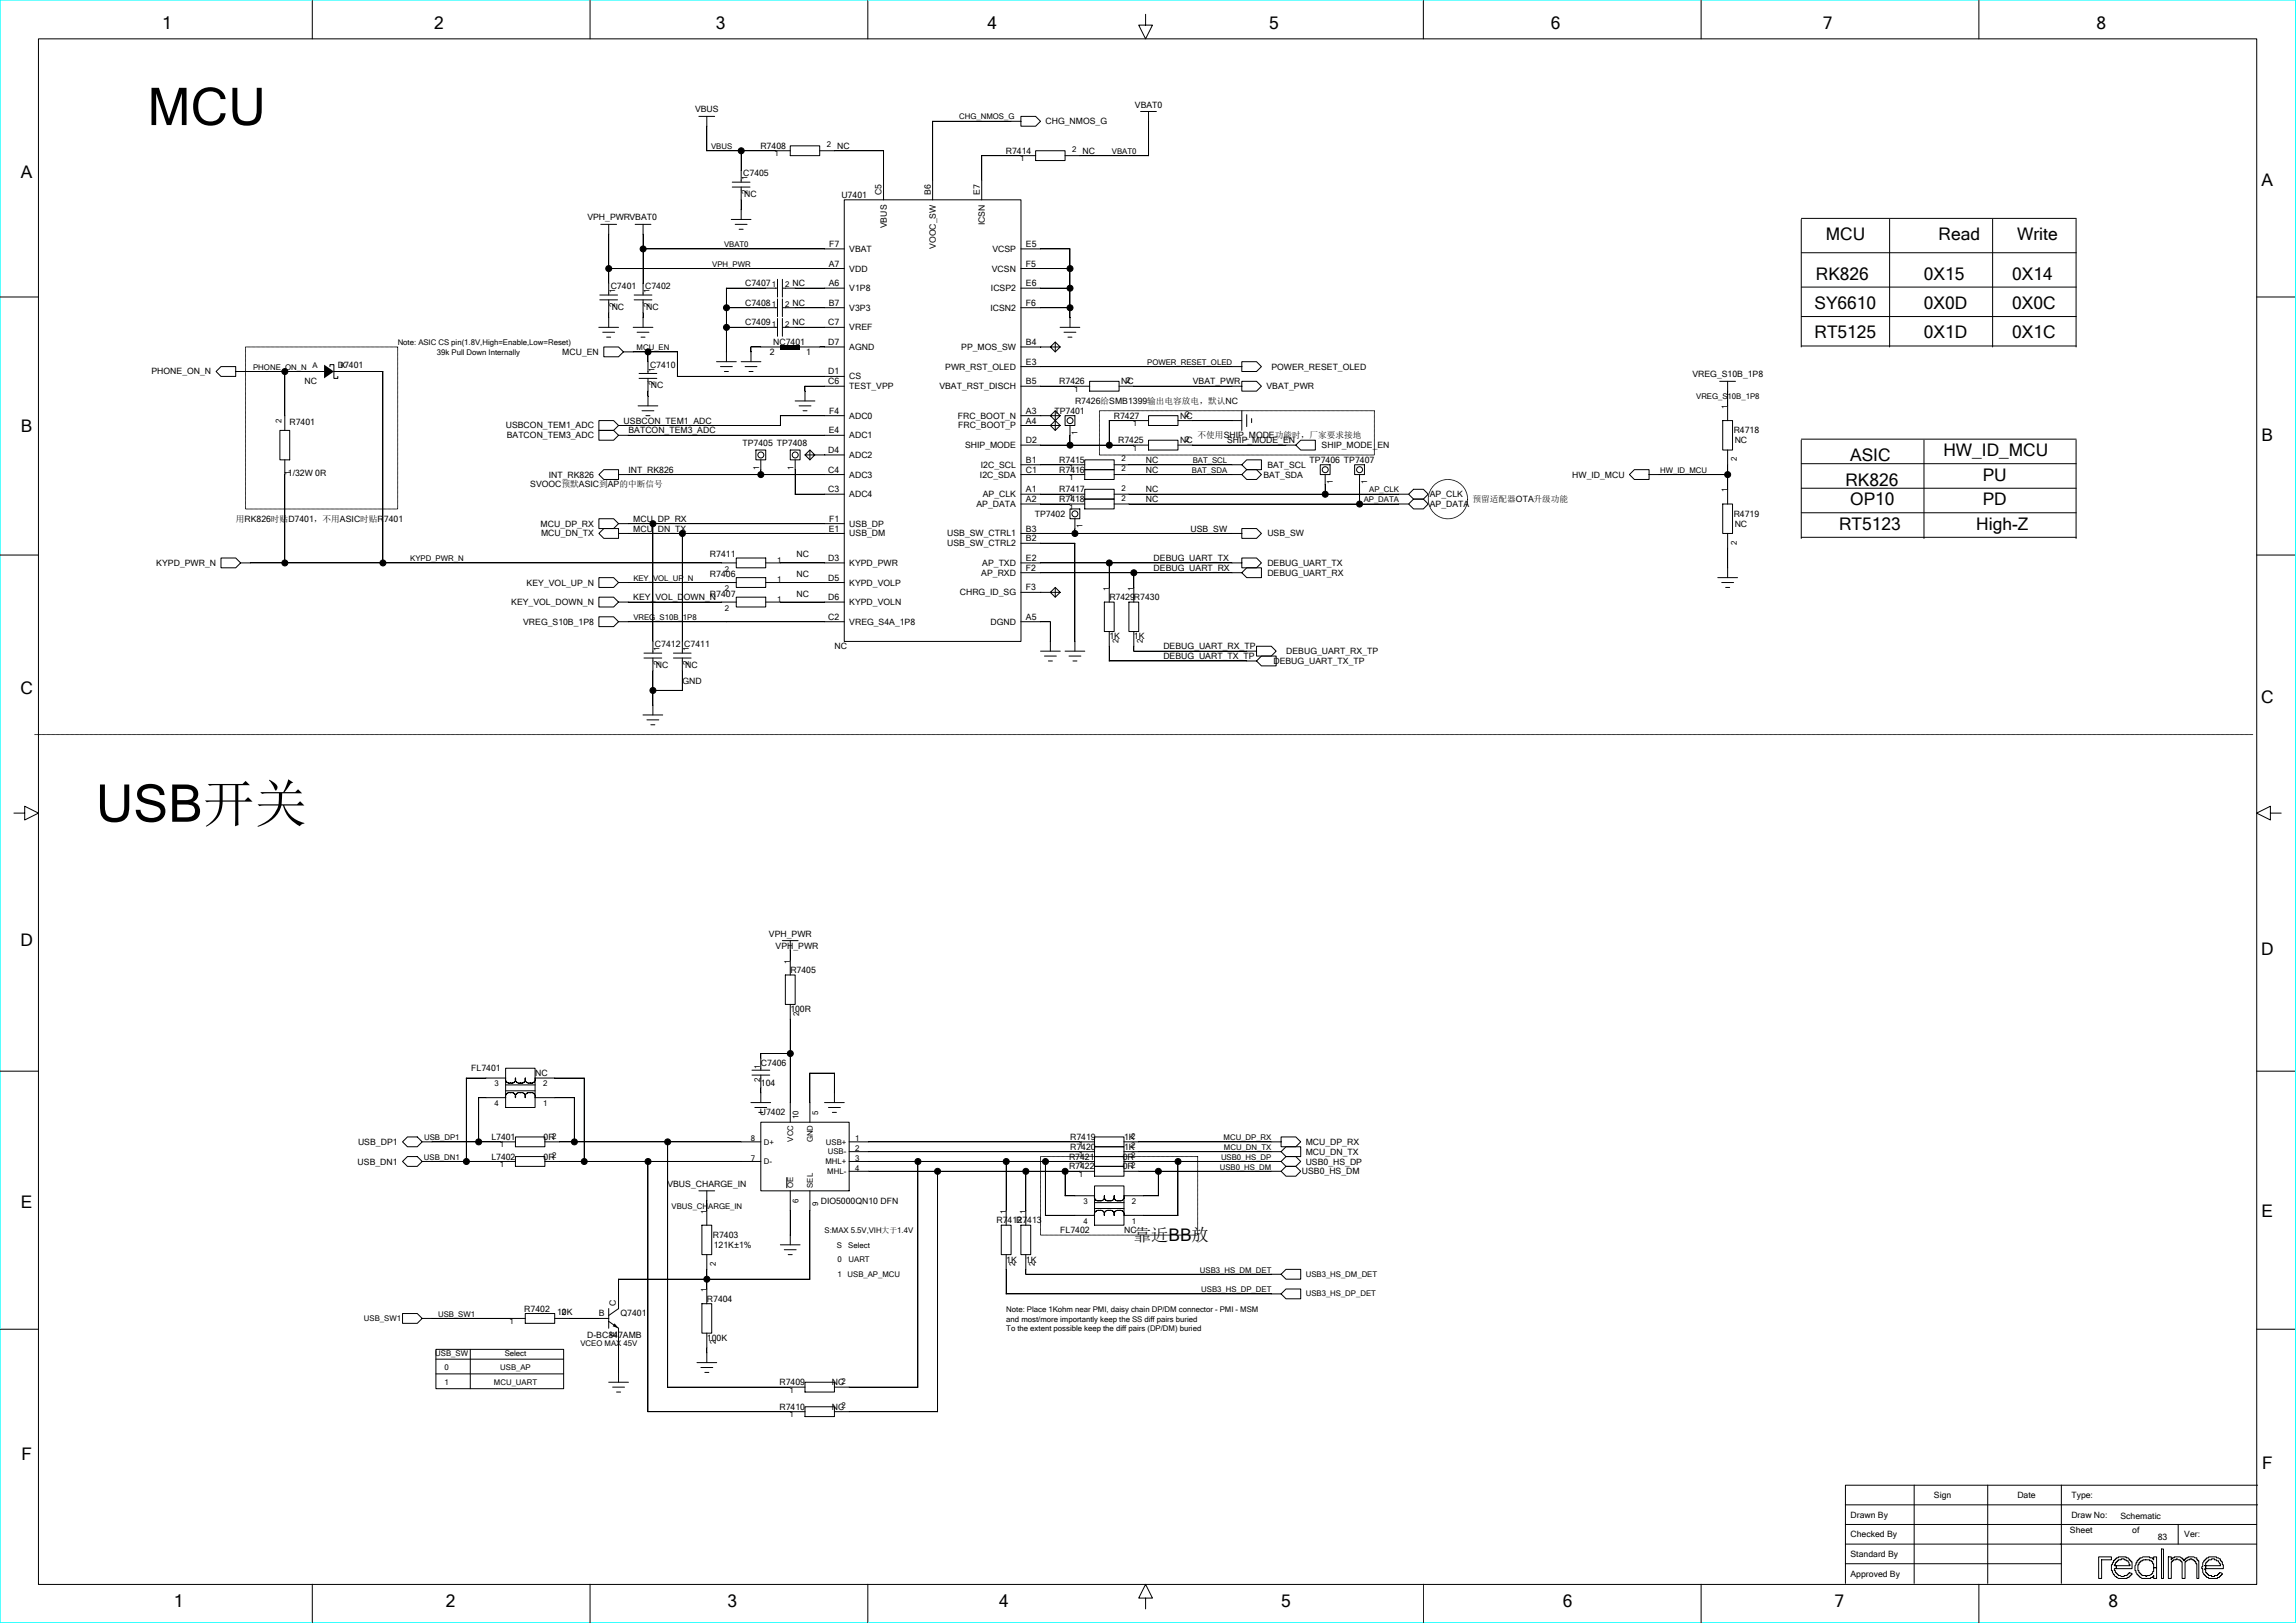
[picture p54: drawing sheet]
<svg xmlns="http://www.w3.org/2000/svg" width="297mm" height="210mm" viewBox="0 0 297 210" stroke-linecap="round" stroke-linejoin="round" font-family="sans-serif">
<defs><g id="words">
<g font-size="6.7">
<text x="19.1" y="16.2">MCU</text>
<text x="12.4" y="106.3">USB开关</text>
</g>
<g font-size="2.2">
<text x="21" y="3.8">1</text>
<text x="56.1" y="3.8">2</text>
<text x="92.6" y="3.8">3</text>
<text x="127.8" y="3.8">4</text>
<text x="164.2" y="3.8">5</text>
<text x="200.6" y="3.8">6</text>
<text x="235.8" y="3.8">7</text>
<text x="271.2" y="3.8">8</text>
<text x="2.7" y="23">A</text>
<text x="292.6" y="24.1">A</text>
<text x="236.2" y="31.1">MCU</text>
<text x="250.8" y="31.1">Read</text>
<text x="260.9" y="31.1">Write</text>
<text x="234.7" y="40">SY6610</text>
<text x="234.9" y="36.2">RK826</text>
<text x="248.9" y="36.2">0X15</text>
<text x="248.9" y="40">0X0D</text>
<text x="260.3" y="36.2">0X14</text>
<text x="260.3" y="40">0X0C</text>
<text x="234.7" y="43.8">RT5125</text>
<text x="248.9" y="43.8">0X1D</text>
<text x="260.3" y="43.8">0X1C</text>
<text x="2.7" y="55.9">B</text>
<text x="239.3" y="59.7">ASIC</text>
<text x="251.4" y="59">HW_ID_MCU</text>
<text x="292.6" y="57">B</text>
<text x="238.7" y="62.8">RK826</text>
<text x="239.3" y="65.4">OP10</text>
<text x="256.5" y="62.2">PU</text>
<text x="256.5" y="65.4">PD</text>
<text x="237.9" y="68.6">RT5123</text>
<text x="255.6" y="68.6">High-Z</text>
<text x="2.6" y="89.8">C</text>
<text x="292.5" y="90.9">C</text>
<text x="2.6" y="122.4">D</text>
<text x="292.5" y="123.5">D</text>
<text x="2.7" y="156.3">E</text>
<text x="146.7" y="160.6">靠近BB放</text>
<text x="292.6" y="157.4">E</text>
<text x="2.8" y="188.9">F</text>
<text x="292.6" y="190.1">F</text>
<text x="22.5" y="208">1</text>
<text x="57.7" y="208">2</text>
<text x="94.1" y="208">3</text>
<text x="129.3" y="208">4</text>
<text x="165.7" y="208">5</text>
<text x="202.2" y="208">6</text>
<text x="237.3" y="208">7</text>
<text x="272.7" y="208">8</text>
</g>
<g font-size="1.1">
<text x="89.9" y="14.6">VBUS</text>
<text x="135.2" y="16.1">CHG_NMOS_G</text>
<text x="146.8" y="13.9">VBAT0</text>
<text x="96.1" y="22.8">C7405</text>
<text x="98.4" y="19.3">R7408</text>
<text x="130.1" y="20">R7414</text>
<text x="76" y="28.5">VPH_PWRVBAT0</text>
<text x="96.3" y="25.5">NC</text>
<text x="108.8" y="25.6">U7401</text>
<text x="114" y="25.2" transform="rotate(-90 114 25.2)">C5</text>
<text x="114.7" y="29.5" transform="rotate(-90 114.7 29.5)">VBUS</text>
<text x="120.4" y="25.2" transform="rotate(-90 120.4 25.2)">B6</text>
<text x="126.7" y="25.2" transform="rotate(-90 126.7 25.2)">E7</text>
<text x="127.4" y="29.2" transform="rotate(-90 127.4 29.2)">ICSN</text>
<text x="107.2" y="34.5">A7</text>
<text x="107.3" y="32">F7</text>
<text x="109.9" y="35.1">VDD</text>
<text x="109.9" y="32.6">VBAT</text>
<text x="121.1" y="32.2" transform="rotate(-90 121.1 32.2)">VOOC_SW</text>
<text x="128.3" y="35.1">VCSN</text>
<text x="128.4" y="32.6">VCSP</text>
<text x="132.7" y="34.5">F5</text>
<text x="132.7" y="32">E5</text>
<text x="79" y="37.4">C7401</text>
<text x="79.1" y="40.1">NC</text>
<text x="83.4" y="37.4">C7402</text>
<text x="83.6" y="40.1">NC</text>
<text x="96.4" y="39.6">C74081</text>
<text x="96.4" y="37">C74071</text>
<text x="107.2" y="37">A6</text>
<text x="107.2" y="39.6">B7</text>
<text x="109.9" y="37.7">V1P8</text>
<text x="109.9" y="40.2">V3P3</text>
<text x="128.1" y="40.2">ICSN2</text>
<text x="128.2" y="37.7">ICSP2</text>
<text x="132.7" y="37">E6</text>
<text x="132.7" y="39.6">F6</text>
<text x="43.7" y="47.6">D7401</text>
<text x="72.7" y="45.9">MCU_EN</text>
<text x="84.1" y="47.6">C7410</text>
<text x="96.4" y="42.1">C74091</text>
<text x="99.6" y="45.9">2</text>
<text x="100" y="44.6">NC7401</text>
<text x="104.3" y="45.9">1</text>
<text x="107.1" y="44.6">D7</text>
<text x="107.1" y="42.1">C7</text>
<text x="109.9" y="42.7">VREF</text>
<text x="109.9" y="45.3">AGND</text>
<text x="122.3" y="47.8">PWR_RST_OLED</text>
<text x="124.3" y="45.3">PP_MOS_SW</text>
<text x="132.7" y="44.6">B4</text>
<text x="132.7" y="47.2">E3</text>
<text x="164.5" y="47.8">POWER_RESET_OLED</text>
<text x="19.6" y="48.5">PHONE_ON_N</text>
<text x="39.4" y="49.7">NC</text>
<text x="84.2" y="50.2">NC</text>
<text x="107.1" y="49.7">C6</text>
<text x="107.1" y="48.5">D1</text>
<text x="107.3" y="53.5">F4</text>
<text x="109.9" y="50.4">TEST_VPP</text>
<text x="109.9" y="49.1">CS</text>
<text x="121.5" y="50.4">VBAT_RST_DISCH</text>
<text x="132.7" y="53.5">A3</text>
<text x="132.7" y="49.7">B5</text>
<text x="136.4" y="53.5">TP7401</text>
<text x="137" y="49.7">R7426</text>
<text x="139.1" y="52.3">R7426给SMB1399输出电容放电，默认NC</text>
<text x="145" y="49.7">NC</text>
<text x="154.3" y="49.7">VBAT_PWR</text>
<text x="163.8" y="50.4">VBAT_PWR</text>
<text x="218.9" y="48.8">VREG_S10B_1P8</text>
<text x="37.4" y="54.9">R7401</text>
<text x="65.4" y="55.4">USBCON_TEM1_ADC</text>
<text x="65.5" y="56.7">BATCON_TEM3_ADC</text>
<text x="80.7" y="54.8">USBCON_TEM1_ADC</text>
<text x="81.3" y="56.1">BATCON_TEM3_ADC</text>
<text x="96" y="57.7">TP7405 TP7408</text>
<text x="107.1" y="58.6">D4</text>
<text x="107.2" y="56.1">E4</text>
<text x="109.9" y="59.3">ADC2</text>
<text x="109.9" y="56.7">ADC1</text>
<text x="109.9" y="54.2">ADC0</text>
<text x="123.9" y="54.2">FRC_BOOT_N</text>
<text x="124" y="55.4">FRC_BOOT_P</text>
<text x="124.8" y="58">SHIP_MODE</text>
<text x="132.7" y="59.9">B1</text>
<text x="132.7" y="57.3">D2</text>
<text x="132.7" y="54.8">A4</text>
<text x="137" y="59.9">R7415</text>
<text x="144.1" y="54.2">R7427</text>
<text x="144.6" y="57.3">R7425</text>
<text x="148.2" y="59.9">NC</text>
<text x="152.7" y="57.3">NC</text>
<text x="152.7" y="54.2">NC</text>
<text x="154.9" y="56.7">不使用SHIP_MODE功能时，厂家要求接地</text>
<text x="158.7" y="57.3">SHIP_MODE_EN</text>
<text x="169.4" y="59.9">TP7406 TP7407</text>
<text x="171" y="58">SHIP_MODE_EN</text>
<text x="224.3" y="56.1">R4718</text>
<text x="224.4" y="57.3">NC</text>
<text x="37.2" y="61.5">1/32W 0R</text>
<text x="68.6" y="63.1">SVOOC预默ASIC到AP的中断信号</text>
<text x="71" y="61.8">INT_RK826</text>
<text x="81.3" y="61.2">INT_RK826</text>
<text x="107.1" y="63.7">C3</text>
<text x="107.1" y="61.2">C4</text>
<text x="109.9" y="64.3">ADC4</text>
<text x="109.9" y="61.8">ADC3</text>
<text x="126.3" y="65.6">AP_DATA</text>
<text x="126.8" y="61.8">I2C_SDA</text>
<text x="126.9" y="60.5">I2C_SCL</text>
<text x="127.1" y="64.3">AP_CLK</text>
<text x="132.7" y="65">A2</text>
<text x="132.7" y="61.2">C1</text>
<text x="132.7" y="63.7">A1</text>
<text x="137" y="61.2">R7416</text>
<text x="137" y="63.7">R7417</text>
<text x="137" y="65">R7418</text>
<text x="148.2" y="61.2">NC</text>
<text x="148.2" y="63.7">NC</text>
<text x="148.2" y="65">NC</text>
<text x="163.4" y="61.8">BAT_SDA</text>
<text x="163.9" y="60.5">BAT_SCL</text>
<text x="185" y="65.6">AP_DATA</text>
<text x="185" y="64.3">AP_CLK</text>
<text x="190.5" y="65">预留适配器OTA升级功能</text>
<text x="203.4" y="61.8">HW_ID_MCU</text>
<text x="30.5" y="67.5">用RK826时贴D7401，不用ASIC时贴R7401</text>
<text x="69.9" y="68.1">MCU_DP_RX</text>
<text x="70" y="69.4">MCU_DN_TX</text>
<text x="81.9" y="67.5">MCU_DP_RX</text>
<text x="81.9" y="68.8">MCU_DN_TX</text>
<text x="107.2" y="68.8">E1</text>
<text x="107.3" y="67.5">F1</text>
<text x="109.9" y="69.4">USB_DM</text>
<text x="109.9" y="68.1">USB_DP</text>
<text x="122.5" y="70.7">USB_SW_CTRL2</text>
<text x="122.5" y="69.4">USB_SW_CTRL1</text>
<text x="132.7" y="68.8">B3</text>
<text x="132.7" y="70">B2</text>
<text x="133.9" y="66.9">TP7402</text>
<text x="154" y="68.8">USB_SW</text>
<text x="163.9" y="69.4">USB_SW</text>
<text x="224.3" y="66.9">R4719</text>
<text x="224.4" y="68.1">NC</text>
<text x="20.2" y="73.2">KYPD_PWR_N</text>
<text x="68.1" y="75.8">KEY_VOL_UP_N</text>
<text x="81.9" y="77.7">KEY_VOL_DOWN_N</text>
<text x="91.8" y="74.7">R7406</text>
<text x="91.8" y="77.2">R7407</text>
<text x="91.8" y="72.1">R7411</text>
<text x="103.1" y="74.7">NC</text>
<text x="103.1" y="77.2">NC</text>
<text x="103.1" y="72.1">NC</text>
<text x="107.1" y="72.6">D3</text>
<text x="107.1" y="75.1">D5</text>
<text x="107.1" y="77.7">D6</text>
<text x="109.9" y="73.2">KYPD_PWR</text>
<text x="109.9" y="75.8">KYPD_VOLP</text>
<text x="124.2" y="77">CHRG_ID_SG</text>
<text x="126.9" y="74.5">AP_RXD</text>
<text x="127.1" y="73.2">AP_TXD</text>
<text x="132.7" y="76.4">F3</text>
<text x="132.7" y="73.9">F2</text>
<text x="132.7" y="72.6">E2</text>
<text x="143.5" y="77.7">R7429R7430</text>
<text x="149.2" y="73.9">DEBUG_UART_RX</text>
<text x="149.2" y="72.6">DEBUG_UART_TX</text>
<text x="163.9" y="73.2">DEBUG_UART_TX</text>
<text x="163.9" y="74.5">DEBUG_UART_RX</text>
<text x="66.1" y="78.3">KEY_VOL_DOWN_N</text>
<text x="67.7" y="80.8">VREG_S10B_1P8</text>
<text x="84.7" y="83.8">C7412 C7411</text>
<text x="107.1" y="80.2">C2</text>
<text x="109.9" y="80.8">VREG_S4A_1P8</text>
<text x="109.9" y="78.3">KYPD_VOLN</text>
<text x="128.1" y="80.8">DGND</text>
<text x="132.7" y="80.2">A5</text>
<text x="143.5" y="82.7">1K</text>
<text x="146.7" y="82.7">1K</text>
<text x="84.8" y="86.4">NC</text>
<text x="88.3" y="88.5">GND</text>
<text x="88.6" y="86.4">NC</text>
<text x="108" y="84">NC</text>
<text x="150.5" y="85.3">DEBUG_UART_TX_TP</text>
<text x="150.5" y="84">DEBUG_UART_RX_TP</text>
<text x="164.7" y="85.9">DEBUG_UART_TX_TP</text>
<text x="166.4" y="84.6">DEBUG_UART_RX_TP</text>
<text x="99.5" y="121.2">VPH_PWR</text>
<text x="100.3" y="122.7">VPH_PWR</text>
<text x="102.2" y="125.9">R7405</text>
<text x="102.2" y="131">100R</text>
<text x="98.4" y="138">C7406</text>
<text x="61" y="138.6">FL7401</text>
<text x="69.2" y="139.2">NC</text>
<text x="98.4" y="140.5">104</text>
<text x="46.3" y="148.1">USB_DP1</text>
<text x="63.6" y="147.5">L7401</text>
<text x="70.3" y="147.5">0R2</text>
<text x="98.3" y="144.3">U7402</text>
<text x="138.4" y="147.5">R7419</text>
<text x="138.4" y="148.8">R7420</text>
<text x="145.4" y="147.5">1K</text>
<text x="145.4" y="148.8">1K</text>
<text x="168.9" y="148.1">MCU_DP_RX</text>
<text x="168.9" y="149.4">MCU_DN_TX</text>
<text x="46.3" y="150.7">USB_DN1</text>
<text x="63.6" y="150">L7402</text>
<text x="70.3" y="150">0R2</text>
<text x="86.3" y="153.6">VBUS_CHARGE_IN</text>
<text x="106.2" y="155.7">DIO5000QN10 DFN</text>
<text x="138.3" y="150">R7421</text>
<text x="138.3" y="151.3">R7422</text>
<text x="145.2" y="150">0R2</text>
<text x="145.2" y="151.3">0R2</text>
<text x="168.4" y="151.9">USB0_HS_DM</text>
<text x="168.9" y="150.7">USB0_HS_DP</text>
<text x="92.2" y="160.2">R7403</text>
<text x="92.3" y="161.5">121K±1%</text>
<text x="128.9" y="158.3">R7412</text>
<text x="131.4" y="158.3">R7413</text>
<text x="137.2" y="159.6">FL7402</text>
<text x="145.4" y="159.6">NC</text>
<text x="130.2" y="163.4">1K</text>
<text x="132.7" y="163.4">1K</text>
<text x="67.8" y="169.7">R7402</text>
<text x="72.1" y="170.2">10K</text>
<text x="76" y="173.1">D-BC847AMB</text>
<text x="77.5" y="170.2">B</text>
<text x="79.7" y="169" transform="rotate(-90 79.7 169)">C</text>
<text x="79.8" y="173" transform="rotate(-90 79.8 173)">E</text>
<text x="80.3" y="170.2">Q7401</text>
<text x="91.4" y="173.5">100K</text>
<text x="91.4" y="168.5">R7404</text>
<text x="100.8" y="179.2">R7409</text>
<text x="107.6" y="179.2">NC2</text>
<text x="100.8" y="182.4">R7410</text>
<text x="107.6" y="182.4">NC2</text>
<text x="239.4" y="196.4">Drawn By</text>
<text x="250.2" y="193.8">Sign</text>
<text x="261" y="193.8">Date</text>
<text x="267.9" y="193.8">Type:</text>
<text x="267.9" y="196.4">Draw No:</text>
<text x="274.3" y="196.5">Schematic</text>
<text x="239.4" y="198.9">Checked By</text>
<text x="239.4" y="201.5">Standard By</text>
<text x="267.8" y="198.4">Sheet</text>
<text x="275.8" y="198.4">of</text>
<text x="279.1" y="199.3">83</text>
<text x="282.6" y="198.9">Ver:</text>
<text x="239.4" y="204">Approved By</text>
</g>
<g font-size="1">
<text x="124.1" y="15.5">CHG_NMOS_G</text>
<text x="92" y="19.3">VBUS</text>
<text x="96.7" y="23.3" transform="rotate(-90 96.7 23.3)">1</text>
<text x="100.2" y="20.2">1</text>
<text x="107" y="19.1">2 NC</text>
<text x="131.9" y="20.8">1</text>
<text x="138.7" y="19.7">2 NC</text>
<text x="143.8" y="19.9">VBAT0</text>
<text x="96.7" y="25.1" transform="rotate(-90 96.7 25.1)">2</text>
<text x="92.1" y="34.5">VPH_PWR</text>
<text x="93.7" y="32">VBAT0</text>
<text x="79.6" y="39.7" transform="rotate(-90 79.6 39.7)">2</text>
<text x="79.6" y="37.9" transform="rotate(-90 79.6 37.9)">1</text>
<text x="84" y="39.7" transform="rotate(-90 84 39.7)">2</text>
<text x="84" y="37.9" transform="rotate(-90 84 37.9)">1</text>
<text x="101.6" y="39.7">2 NC</text>
<text x="101.6" y="37.2">2 NC</text>
<text x="32.7" y="47.8">PHONE_ON_N</text>
<text x="40.4" y="47.6">A</text>
<text x="44.1" y="47.6">K</text>
<text x="51.4" y="44.7">Note: ASIC CS pin(1.8V,High=Enable,Low=Reset)</text>
<text x="56.5" y="45.9">39k Pull Down Internally</text>
<text x="82.3" y="45.3">MCU_EN</text>
<text x="101.6" y="42.2">2 NC</text>
<text x="148.4" y="47.2">POWER_RESET_OLED</text>
<text x="84.7" y="49.8" transform="rotate(-90 84.7 49.8)">2</text>
<text x="84.7" y="48.1" transform="rotate(-90 84.7 48.1)">1</text>
<text x="138.9" y="50.7">1</text>
<text x="145.7" y="49.5">2</text>
<text x="153.3" y="54">2</text>
<text x="219.4" y="51.6">VREG_S10B_1P8</text>
<text x="223.5" y="52.9" transform="rotate(-90 223.5 52.9)">1</text>
<text x="36.4" y="54.8" transform="rotate(-90 36.4 54.8)">2</text>
<text x="139.4" y="56.3" transform="rotate(-90 139.4 56.3)">1</text>
<text x="145.1" y="59.7">2</text>
<text x="146.6" y="58.3">1</text>
<text x="146.6" y="55.1">1</text>
<text x="153.3" y="57.2">2</text>
<text x="154.3" y="59.9">BAT_SCL</text>
<text x="224.7" y="59.7" transform="rotate(-90 224.7 59.7)">2</text>
<text x="37.6" y="61.5" transform="rotate(-90 37.6 61.5)">1</text>
<text x="98.2" y="60.7" transform="rotate(-90 98.2 60.7)">1</text>
<text x="102.6" y="60.7" transform="rotate(-90 102.6 60.7)">1</text>
<text x="138.3" y="60.8">1</text>
<text x="138.3" y="62.1">1</text>
<text x="138.3" y="64.7">1</text>
<text x="138.3" y="65.9">1</text>
<text x="145.1" y="61">2</text>
<text x="145.1" y="63.5">2</text>
<text x="145.1" y="64.8">2</text>
<text x="154.2" y="61.2">BAT_SDA</text>
<text x="172.4" y="62.7" transform="rotate(-90 172.4 62.7)">1</text>
<text x="176.4" y="65">AP_DATA</text>
<text x="176.8" y="62.7" transform="rotate(-90 176.8 62.7)">1</text>
<text x="177.1" y="63.7">AP_CLK</text>
<text x="214.8" y="61.2">HW_ID_MCU</text>
<text x="223.5" y="63.7" transform="rotate(-90 223.5 63.7)">1</text>
<text x="140" y="68.4" transform="rotate(-90 140 68.4)">1</text>
<text x="224.7" y="70.5" transform="rotate(-90 224.7 70.5)">2</text>
<text x="53.1" y="72.6">KYPD_PWR_N</text>
<text x="81.9" y="75.1">KEY_VOL_UP_N</text>
<text x="93.8" y="76.5">2</text>
<text x="93.8" y="73.9">2</text>
<text x="100.5" y="75.3">1</text>
<text x="100.5" y="77.9">1</text>
<text x="100.5" y="72.8">1</text>
<text x="143.5" y="76.4" transform="rotate(-90 143.5 76.4)">1</text>
<text x="146.7" y="76.4" transform="rotate(-90 146.7 76.4)">1</text>
<text x="81.9" y="80.2">VREG_S10B_1P8</text>
<text x="93.8" y="79">2</text>
<text x="144.7" y="83.2" transform="rotate(-90 144.7 83.2)">2</text>
<text x="147.8" y="83.2" transform="rotate(-90 147.8 83.2)">2</text>
<text x="85.3" y="86" transform="rotate(-90 85.3 86)">2</text>
<text x="85.3" y="84.3" transform="rotate(-90 85.3 84.3)">1</text>
<text x="89.1" y="86" transform="rotate(-90 89.1 86)">2</text>
<text x="89.1" y="84.3" transform="rotate(-90 89.1 84.3)">1</text>
<text x="102.2" y="124.7" transform="rotate(-90 102.2 124.7)">1</text>
<text x="103.4" y="131.4" transform="rotate(-90 103.4 131.4)">2</text>
<text x="64" y="143.1">4</text>
<text x="64" y="140.5">3</text>
<text x="70.2" y="143.1">1</text>
<text x="70.2" y="140.5">2</text>
<text x="98.3" y="140" transform="rotate(-90 98.3 140)">2</text>
<text x="98.3" y="138.3" transform="rotate(-90 98.3 138.3)">1</text>
<text x="54.9" y="147.5">USB_DP1</text>
<text x="64.7" y="148.5">1</text>
<text x="97.1" y="147.7">8</text>
<text x="98.8" y="148.1">D+</text>
<text x="102.6" y="147.7" transform="rotate(-90 102.6 147.7)">VCC</text>
<text x="103.3" y="144.8" transform="rotate(-90 103.3 144.8)">10</text>
<text x="105.1" y="147.8" transform="rotate(-90 105.1 147.8)">GND</text>
<text x="105.8" y="144.2" transform="rotate(-90 105.8 144.2)">5</text>
<text x="106.8" y="148.1">USB+</text>
<text x="107.1" y="149.4">USB-</text>
<text x="110.6" y="148.9">2</text>
<text x="110.6" y="147.7">1</text>
<text x="139.6" y="148.5">1</text>
<text x="139.6" y="149.7">1</text>
<text x="146.3" y="147.3">2</text>
<text x="146.3" y="148.6">2</text>
<text x="158.3" y="147.5">MCU_DP_RX</text>
<text x="158.3" y="148.8">MCU_DN_TX</text>
<text x="54.8" y="150.1">USB_DN1</text>
<text x="64.7" y="151">1</text>
<text x="97.1" y="150.2">7</text>
<text x="98.8" y="150.6">D-</text>
<text x="102.6" y="153.7" transform="rotate(-90 102.6 153.7)">OE</text>
<text x="103.3" y="155.6" transform="rotate(-90 103.3 155.6)">6</text>
<text x="105.1" y="153.7" transform="rotate(-90 105.1 153.7)">SEL</text>
<text x="106.8" y="150.6">MHL+</text>
<text x="107" y="151.9">MHL-</text>
<text x="110.6" y="151.5">4</text>
<text x="110.6" y="150.2">3</text>
<text x="139.6" y="151">1</text>
<text x="139.6" y="152.3">1</text>
<text x="140.2" y="155.8">3</text>
<text x="146.4" y="155.8">2</text>
<text x="157.8" y="151.3">USB0_HS_DM</text>
<text x="157.9" y="150.1">USB0_HS_DP</text>
<text x="86.9" y="156.4">VBUS_CHARGE_IN</text>
<text x="91.4" y="157" transform="rotate(-90 91.4 157)">1</text>
<text x="105.8" y="156.1" transform="rotate(-90 105.8 156.1)">9</text>
<text x="106.7" y="159.6">S:MAX 5.5V,VIH大于1.4V</text>
<text x="108.3" y="161.4">S</text>
<text x="109.7" y="161.4">Select</text>
<text x="130.2" y="157" transform="rotate(-90 130.2 157)">1</text>
<text x="132.7" y="157" transform="rotate(-90 132.7 157)">1</text>
<text x="140.2" y="158.3">4</text>
<text x="146.4" y="158.3">1</text>
<text x="91.4" y="167.2" transform="rotate(-90 91.4 167.2)">1</text>
<text x="92.6" y="163.8" transform="rotate(-90 92.6 163.8)">2</text>
<text x="108.3" y="165.2">1</text>
<text x="108.3" y="163.3">0</text>
<text x="109.6" y="165.2">USB_AP_MCU</text>
<text x="109.8" y="163.3">UART</text>
<text x="131.3" y="163.8" transform="rotate(-90 131.3 163.8)">2</text>
<text x="133.9" y="163.8" transform="rotate(-90 133.9 163.8)">2</text>
<text x="155.2" y="164.7">USB3_HS_DM_DET</text>
<text x="155.4" y="167.2">USB3_HS_DP_DET</text>
<text x="168.9" y="167.7">USB3_HS_DP_DET</text>
<text x="168.9" y="165.2">USB3_HS_DM_DET</text>
<text x="47.1" y="170.9">USB_SW1</text>
<text x="56.7" y="170.4">USB_SW1</text>
<text x="65.9" y="171.3">1</text>
<text x="72.7" y="170.2">2</text>
<text x="92.6" y="174" transform="rotate(-90 92.6 174)">2</text>
<text x="130.2" y="169.7">Note: Place 1Kohm near PMI, daisy chain DP/DM connector - PMI - MSM</text>
<text x="130.2" y="172.3">To the extent possible keep the diff pairs (DP/DM) buried</text>
<text x="130.2" y="171">and most/more importantly keep the SS diff pairs buried</text>
<text x="56.3" y="175.4">USB_SW</text>
<text x="57.5" y="177.3">0</text>
<text x="57.5" y="179.2">1</text>
<text x="63.9" y="179.2">MCU_UART</text>
<text x="64.7" y="177.3">USB_AP</text>
<text x="65.3" y="175.4">Select</text>
<text x="75.1" y="174.2">VCEO MAX 45V</text>
<text x="102.1" y="180.2">1</text>
<text x="102.1" y="183.4">1</text>
</g>
</g></defs>
<path d="M0 0h296.9v210h-296.9z" fill="none" stroke="#0ff" stroke-width=".13"/>
<g fill="none" stroke="#000" stroke-width=".13">
<path d="M5 5h286.9v200h-286.9zM40.4 .1v4.9M76.3 .1v4.9M90.4 15.1h2M91.4 15.1v4.4h10.8M95.9 19.5v4.1M102.2 18.9h3.8v1.2h-3.8zM106 19.5h8.3v6.4M112.3 .1v4.9M132.1 15.1h1.9l.6 .6-.6 .6h-1.9zM132.1 15.7h-11.5v10.2M134 19.5h3.8v1.3h-3.8z"/>
<path d="M147.5 14.4h2.1M148.2 1.9v1.3h.9l-.9 1.8-.9-1.8h.9M148.6 14.4v5.8l-10.8-.1M184.1 .1v4.9M220 .1v4.9M256 .1v4.9M0 38.4h5M77.6 38.8h2.3M77.6 38.2h2.3M77.7 29h2.1M78.7 34.7h30.5M78.7 29v9.2"/>
<path d="M78.7 38.8v3.6M82 38.8h2.3M82 38.2h2.3M82.2 29h2M83.2 32.2h26M83.2 29v9.2M83.2 38.8v3.6M94 37.3h6.6M94 39.8h6.6M94 37.3v9.5M94.6 28.4h2.5M94.7 24.2h2.3"/>
<path d="M94.7 23.6h2.3M95.1 29h1.5M95.6 29.7h.5M95.9 24.2v4.2M100.6 36.1v2.3M100.6 38.7v2.3M101.2 37.3h8M101.2 39.8h8M101.2 36.1v2.3M101.2 38.7v2.3M109.2 25.9h22.9v57.1h-22.9zM132 37.3h6.4"/>
<path d="M132 39.8h6.4M132 32.2h6.4v10.2M134 20.1h-7v5.8M138.4 34.7h-6.4M233 28.4v16.5M233 28.3h35.6M233 32.7h35.6M233 37.1h35.6M244.4 28.4v16.5M257.8 28.4v16.5M268.6 28.4v16.5M291.9 38.4h5"/>
<path d="M28 48.1l.6-.7h1.9v1.3h-1.9zM30.5 48.1h11.4M31.8 44.9h19.6v21h-19.6zM36.2 55.7h1.3v3.8h-1.3zM36.8 48.1v7.6M36.8 59.5v13.3M42.7 47.4v-.2h.5v1.8h.5v-.3M43.2 48.1h6.3v24.7M77.5 42.4h2.5M77.5 54.4h1.9l.6 .7-.6 .6h-1.9zM77.5 55.7h1.9l.6 .6-.6 .7h-1.9zM78 43h1.5"/>
<path d="M78.1 44.9h1.9l.6 .6-.6 .7h-1.9zM78.5 43.6h.5M80 55.1h21M80 56.3h29.2M80.6 45.5h7v3.2M81.9 42.4h2.6M82.4 43h1.5M82.5 52.5h2.6M82.7 49h2.3M82.7 48.3h2.3M82.9 43.6h.5M83 53.1h1.6"/>
<path d="M83.6 53.8h.5M83.8 45.5v2.8M83.8 49v3.5M87.6 48.7h21.6M92.7 46.8h2.5M93.2 47.4h1.5M93.7 48.1h.5M94 42.4h6.6M95.9 46.8h2.5M96.4 47.4h1.5M96.9 48.1h.5M97.8 58.2h1.2v1.3h-1.2z"/>
<path d="M98.4 59.5v1.9M100.6 41.2v2.3M100.9 53.8h8.3M101 53.8v1.3M101 44.9h-3.9v1.9M101.2 42.4h8M101.2 41.2v2.3M102.2 58.2h1.3v1.3h-1.3zM102.9 51.9h2.5M102.9 59.5v4.5M103.4 52.5h1.5M103.5 44.9h5.7"/>
<path d="M103.9 53.1h.5M104.1 58.9l.7 .6 .6-.6-.6-.7-.7 .7h5.1M104.8 58.2v1.3M109.2 50h-5.1v1.9M132 44.9h3.9M132 47.4h28.6M132 57.6h16.6M132 53.8h3.9M132 55.1h3.9M132 50h9M135.9 44.9h1.2l-.6-.6-.6 .6 .6 .6 .6-.6M135.9 53.8h1.2l-.6-.7-.6 .7 .6 .6 .6-.6"/>
<path d="M135.9 55.1h1.2l-.6-.7-.6 .7 .6 .6 .6-.6M136.5 44.3v1.2M136.5 53.1v2.6M137.1 42.4h2.6M137.6 43h1.6M137.8 53.8h1.2v1.3h-1.2zM138.1 43.6h.6M138.4 55v2.6M140.3 59.5h3.8v1.3h-3.8zM140.9 49.3h3.9v1.3h-3.9zM142.2 53.1h35.6v5.8h-35.6zM144.7 50h15.9"/>
<path d="M148.6 57h3.8v1.2h-3.8zM148.6 53.8h3.8v1.3h-3.8zM148.6 54.4h-5.1v3.2M152.4 57.6h15.2M152.4 54.4h8.2M160.6 46.8h1.9l.7 .6-.7 .7h-1.9zM160.6 49.3h1.9l.7 .7-.7 .6h-1.9zM160.6 53.1v2.6M161.3 59.5h1.9v1.3h-1.9l-.7-.7zM161.3 53.7v1.5M161.9 54.2v.5M168.3 57h1.8v1.2h-1.8l-.7-.6z"/>
<path d="M222.5 49.3h2M222.8 54.4h1.3v3.8h-1.3zM223.5 49.3v5.1M223.5 58.2v7M233 57v12.7M233 56.8h35.6M233 60h35.6M233 41h35.6M233 44.8h35.6M248.9 57v12.7M268.6 57v12.7M0 71.8h5"/>
<path d="M28.6 72.2h1.9l.6 .6-.6 .7h-1.9zM31.1 72.8h64.1M77.5 79.8h1.9l.6 .6-.6 .7h-1.9zM77.5 77.3h1.9l.6 .6-.6 .6h-1.9zM77.5 74.7h1.9l.6 .7-.6 .6h-1.9zM77.5 67.1h1.9l.6 .7-.6 .6h-1.9zM77.5 69l.6-.6h1.9v1.3h-1.9zM77.5 61.4l.6-.6h1.9v1.2h-1.9zM80 77.9h15.2M80 75.4h15.2M80 61.4h29.2M80 67.8h29.2"/>
<path d="M80 69h29.2M84.5 67.8v16.7M88.3 69v15.5M95.2 74.7h3.8v1.3h-3.8zM95.2 77.3h3.8v1.2h-3.8zM95.2 72.2h3.8v1.3h-3.8zM99 77.9h10.2M99 75.4h10.2M99 72.8h10.2M102.8 63.9h6.4M132 65.2h8.3M132 60.1h8.3"/>
<path d="M132 61.4h8.3M132 63.9h8.3M132 69h28.6M132 72.8h28.6M132 70.3h7v14M132 74.1h28.6M132 76.6h3.9M135.9 76.6h1.2l-.6 .7-.6-.7 .6-.6 .6 .6M136.5 76v1.3M138.4 65.8h1.3v1.3h-1.3zM139 67.1v1.9M140.3 60.8h3.8v1.2h-3.8z"/>
<path d="M140.3 63.3h3.8v1.3h-3.8zM140.3 64.6h3.8v1.2h-3.8zM142.9 77.9h1.2v3.8h-1.2zM143.5 72.8v5.1M144.1 65.2h38.1M144.1 60.1h16.5M144.1 61.4h16.5M144.1 63.9h38.1M146 77.9h1.3v3.8h-1.3zM146.7 74.1v3.8M160.6 68.4h1.9l.7 .6-.7 .7h-1.9zM160.6 72.2h1.9l.7 .6-.7 .7h-1.9z"/>
<path d="M161.3 60.8h1.2l.7 .6-.7 .6h-1.2l-.7-.6zM161.3 73.5h1.9v1.2h-1.9l-.7-.6zM170.8 60.1h1.3v1.3h-1.3zM171.4 61.4v2.6M175.2 60.1h1.3v1.3h-1.3zM175.9 61.4v3.8M182.8 64.6h1.3l.7 .6-.7 .6h-1.3l-.6-.6zM182.8 63.3h1.3l.7 .6-.7 .7h-1.3l-.6-.7zM210.8 61.4l.6-.6h1.9v1.2h-1.9zM213.3 61.4h10.2M222.2 74.7h2.6M222.7 75.4h1.6"/>
<path d="M222.8 65.2h1.3v3.8h-1.3zM223.2 76h.5M223.5 69v5.7M233 63.2h35.6M233 66.3h35.6M233 69.5h35.6M291.9 71.8h5M4.5 95h286.9M80 80.4h29.2M83.2 92.5h2.5M83.3 85.1h2.3M83.3 84.5h2.3"/>
<path d="M83.7 93.1h1.5M84.2 93.8h.5M84.4 89.3h3.9M84.5 85.1v7.4M87.1 85.1h2.3M87.1 84.5h2.3M88.3 85.1v4.2M132 80.4h3.9v3.9M134.6 84.3h2.5M135.1 84.9h1.5M135.6 85.5h.5M137.8 84.3h2.5"/>
<path d="M138.3 84.9h1.5M138.8 85.5h.5M143.5 81.7v3.8h19M146.7 84.3h15.8M146.7 81.7v2.6M162.5 83.6h1.9l.7 .7-.7 .6h-1.9zM163.2 84.9h1.9v1.3h-1.9l-.7-.7zM1.8 105.2h1.4v-.9l1.8 .9-1.8 .9v-.9M293.7 105.2v-.9l-1.8 .9 1.8 .9v-.9h1.4M0 138.6h5M65.4 138.2h3.8v5.1h-3.8zM65.4 139.5v.3l.1 .2 .3 .1h.2"/>
<path d="M65.4 139.5h-5.1v10.8M66.7 139.8l.2 .3h.4M66.7 139.5v.3zM66.7 139.8a.53 .53 0 0 1-.7 .3M67.9 139.8a.79 .79 0 0 0 1.3 0v-.3h6.4v10.8M67.9 139.5v.3zM67.9 139.8a.53 .53 0 0 1-.6 .3M97.3 139.1h2.3M97.3 138.5h2.3M98.4 139.1v3.6M101.2 121.7h2M101.6 126.2h1.3v3.8h-1.3z"/>
<path d="M102.2 136.3h-3.8v2.2M102.2 121.7v4.5M102.2 130v15.2M104.8 138.9h3.1v3.8M104.8 138.9v6.3M291.9 138.6h5M52.1 150.3l.6-.7h1.3l.6 .7-.6 .6h-1.3zM52.1 147.7l.6-.6h1.3l.6 .6-.6 .7h-1.3zM54.6 150.3h12.1M54.6 147.7h12.1M65.4 141.1h3.8M65.4 140.4h3.8"/>
<path d="M65.4 142h.1M65.4 142h-3.5v5.8M66 140.1h.1M66 141.4a.5 .5 0 0 0-.5 .1 .5 .5 0 0 0-.1 .5M66.1 141.4h-.1M66.1 141.4a.51 .51 0 0 1 .6 .4M66.1 141.4h.1M66.7 147.1h3.8v1.3h-3.8zM66.7 149.6h3.8v1.3h-3.8zM67.3 140.1h.1M67.9 142h.1M67.9 141.7a.57 .57 0 0 0-.7-.3 .51 .51 0 0 0-.5 .6v-.2"/>
<path d="M67.9 141.7v.3M68.6 141.4a.51 .51 0 0 0-.7 .3M68.6 141.4a.51 .51 0 0 1 .6 .6h5.1v5.8M68.6 141.4h.1M70.5 150.3h27.9M70.5 147.7h27.9M83.8 150.3v32.4M86.4 147.7l-.1 31.8h17.8M90.4 154.1h2M90.8 158.5h1.3v3.8h-1.3zM91.4 154.1v4.4M97.1 142.7h2.6"/>
<path d="M97.6 143.3h1.6M98.1 143.9h.6M98.4 145.2h11.4v8.9h-11.4zM101.8 152.3v1.4M102.2 154.1v7M104.8 154.1v11.4h-24.8v3.8l-1.3 .9M106.7 142.7h2.5M107.2 143.3h1.5M107.7 143.9h.5M109.8 150.3h31.8M109.8 147.7h31.8M109.8 151.6h31.8"/>
<path d="M109.8 149h31.8M118.7 150.3v29.2h-10.8M121.3 151.6v31.1M129.5 158.5h1.3v3.8h-1.3zM130.2 150.3v8.2M132.1 158.5h1.2v3.8h-1.2zM132.7 151.6v6.9M134.6 149.6h20.3v10.2h-20.3zM135.2 150.3v7M137.8 154.7h3.8a.54 .54 0 0 0 .7 .7l.4-.1 .2-.3M137.8 151.6v3.1M141.6 157.2v.1h-6.4"/>
<path d="M141.6 147.1h3.8v1.3h-3.8zM141.6 148.4h3.8v1.2h-3.8zM141.6 149.6h3.8v1.3h-3.8zM141.6 150.9h3.8v1.3h-3.8zM141.6 153.4h3.8v5.1h-3.8zM141.6 156.4h3.8M141.6 155.6h3.8M142.2 156.6h.1M142.2 156.6a.51 .51 0 0 0-.6 .6M142.3 156.6h.2a.5 .5 0 0 1 .4 .7l-.1-.1M142.3 156.6h-.1M142.9 154.7v.3z"/>
<path d="M142.9 155v.1a.5 .5 0 0 0 .6 .3M143.5 156.6h.1M143.5 156.6a.51 .51 0 0 0-.7 .6M143.5 155.4h.1M143.5 156.6l.4 .1 .2 .3M144.1 157v.3v-.1M144.1 154.7v.3zM144.1 155l.1 .1a.5 .5 0 0 0 .5 .3M144.1 155l-.2 .3-.4 .1M144.1 156.9v.3M144.8 155.4h-.1M145.4 150.3h20.3"/>
<path d="M145.4 147.7h20.3M145.4 151.6h20.3M145.4 149h20.3M149.8 154.7h-4.4a.49 .49 0 0 1-.1 .5 .49 .49 0 0 1-.5 .2M149.8 151.6v3.1M152.4 150.3v7h-7a.57 .57 0 0 0-.8-.7l-.3 .1-.2 .2M165.7 147.1h1.9l.7 .6-.7 .7h-1.9zM165.7 149l.6-.6h2v1.2h-2zM166.3 150.9h1.3l.7 .7-.7 .6h-1.3l-.6-.6zM166.3 149.6h1.3l.7 .7-.7 .6h-1.3l-.6-.6zM0 172h5M52.1 170h1.9l.6 .6-.6 .6h-1.9z"/>
<path d="M54.6 170.6h13.4M56.4 175.9h16.5M56.4 174.6h16.5v5.1h-16.5zM56.4 177.8h16.5M60.8 174.6v5.1M67.9 170h3.9v1.2h-3.9zM71.7 170.6h7.1M78.7 169.3v2.6M78.7 171l1.3 .9v6.9M78.7 178.8h2.6M79.2 179.5h1.6M90.2 176.3h2.5"/>
<path d="M90.7 176.9h1.5M90.8 168.7h1.3v3.8h-1.3zM91.2 177.6h.5M91.4 162.3v6.4M91.4 172.5v3.8M100.9 161.1h2.6M101.5 161.7h1.5M102 162.3h.5M104.1 178.8h3.8v1.3h-3.8zM130.1 167.4h35.6M130.2 162.3v5.1M132.7 164.9h33"/>
<path d="M132.7 162.3v2.6M166.3 166.8h2v1.3h-2l-.6-.7zM166.3 164.2h2v1.3h-2l-.6-.6zM291.9 172h5M79.8 180.1h.5M83.8 182.7h20.3M104.1 182h3.8v1.3h-3.8zM107.9 182.7h13.4M238.7 194.7h53.3M238.7 199.8h53.2M238.7 197.3h53.2M247.6 192.2v12.7"/>
<path d="M257.1 192.2v12.7M266.6 192.2v12.7M281.8 197.2v2.6M292 192.2h-53.3v12.7M40.4 205v5M76.3 205v5M112.3 205v5M148.2 206.8h.9l-.9-1.8-.9 1.8h.9v1.4M184.1 205v5M220 205v5M238.7 202.3h27.9M256 205v5"/>
<path d="M271.5 201.4h1.6v.4h-1.2v2.4h-.4zM273.6 201.7h.2v-.1h.2v-.2h1v.2h.3l.1 .2h.1v.2l.3 .1v.9h-2v-.4h1.7v-.1h-.1l-.1-.5-.5-.2v-.1l-.8 .1-.1 .3-.3 .1v.3h-.1v.1h.3v.4h-.3v.2h.1v.3h.2v.1l.2 .1v.2l.8 .1v-.1h.4l.1-.3h.1v-.1l.4 .1v.1l-.3 .2-.1 .2h-.2v.1h-1.2l-.2-.1v-.1h-.2l-.1-.3h-.1l-.1-.5h-.2v-.7h.2l.1-.5h.1zM276.6 201.8h.1l.1-.2h.3l.1-.2h.9v.2h.4l.1 .2v-.4h.4v1.4h-.4v-.5h-.1v-.2h-.2v-.1h-.2v-.2h-.9v.2h-.3v.1l-.2 .1v.3h-.1v.7h.1v.3l.2 .1 .2 .3h.5v.1h.1v-.1h.4l.2-.2v-.1h.2v-.3h.1v-.5h.4v1.4h-.4v-.3v.1h-.1v.1h-.3v.1h-1.1l-.3-.1-.1-.2h-.1v-.2h-.2l-.1-.4a1.02 1.02 0 0 1 0-1zM279.6 200.4h.3v3.8h-.3zM280.5 201.4h.4v.4l.1-.2h.3v-.2h.7l.3 .2v.1h.1l.1 .3v-.2l.3-.1v-.1h.2v-.2h.8l.1 .2h.3v.2l.2 .2v2.2h-.2v-1.9h-.2v-.2h-.1v-.1h-.1v-.2h-.3v-.1h-.2v.1h-.3l-.2 .2v.1h-.2v2.1h-.3v-2.1l-.3-.1v-.2h-.2l-.2-.1h-.1v.1h-.4v.2l-.2 .1v2.1h-.4zM285.1 202h.1v-.2l.2-.1v-.1h.3v-.2h1v.2l.5 .1v.3l.3 .1v.4h.1v.5h-2.3v-.4h1.9v-.3h-.1l-.1-.3h-.3v-.2h-.2v-.1h-.4v.1h-.4l-.1 .3-.3 .1v.4h-.1h.1v.4h-.1v.1h.1v.4h.1v.1h.2l.1 .3h.4v.1l.7-.1 .2-.3h.1v-.1l.4 .1v.1h-.2v.2h-.1l-.1 .2h-.3v.1h-1.1v-.1h-.3l-.1-.2h-.1v-.2h-.1l-.2-.2v-.5h-.1z"/>
<circle cx="95.9" cy="19.5" r=".39"/>
<circle cx="78.7" cy="34.8" r=".39"/>
<circle cx="83.2" cy="32.2" r=".39"/>
<circle cx="94" cy="39.8" r=".39"/>
<circle cx="138.4" cy="39.8" r=".39"/>
<circle cx="138.4" cy="34.8" r=".39"/>
<circle cx="138.4" cy="37.3" r=".39"/>
<circle cx="36.8" cy="48.1" r=".39"/>
<circle cx="83.8" cy="45.5" r=".39"/>
<circle cx="94" cy="42.4" r=".39"/>
<circle cx="98.4" cy="58.9" r=".39"/>
<circle cx="102.9" cy="58.9" r=".39"/>
<circle cx="138.4" cy="54.4" r=".39"/>
<circle cx="138.4" cy="57.6" r=".39"/>
<circle cx="143.5" cy="57.6" r=".39"/>
<circle cx="36.8" cy="72.8" r=".39"/>
<circle cx="49.5" cy="72.8" r=".39"/>
<circle cx="84.5" cy="67.8" r=".39"/>
<circle cx="88.3" cy="69" r=".39"/>
<circle cx="98.4" cy="61.4" r=".39"/>
<circle cx="139" cy="66.5" r=".39"/>
<circle cx="139" cy="69" r=".39"/>
<circle cx="143.5" cy="72.8" r=".39"/>
<circle cx="146.7" cy="74.1" r=".39"/>
<circle cx="171.4" cy="60.8" r=".39"/>
<circle cx="171.4" cy="63.9" r=".39"/>
<circle cx="175.9" cy="65.2" r=".39"/>
<circle cx="175.9" cy="60.8" r=".39"/>
<circle cx="187.3" cy="64.6" r="2.55"/>
<circle cx="223.5" cy="61.4" r=".39"/>
<circle cx="84.5" cy="89.3" r=".39"/>
<circle cx="102.2" cy="136.3" r=".39"/>
<circle cx="60.3" cy="150.3" r=".39"/>
<circle cx="61.9" cy="147.7" r=".39"/>
<circle cx="74.3" cy="147.7" r=".39"/>
<circle cx="75.6" cy="150.3" r=".39"/>
<circle cx="83.8" cy="150.3" r=".39"/>
<circle cx="86.4" cy="147.7" r=".39"/>
<circle cx="118.7" cy="150.3" r=".39"/>
<circle cx="121.3" cy="151.6" r=".39"/>
<circle cx="130.2" cy="150.3" r=".39"/>
<circle cx="132.7" cy="151.6" r=".39"/>
<circle cx="135.2" cy="150.3" r=".39"/>
<circle cx="137.8" cy="151.6" r=".39"/>
<circle cx="149.8" cy="151.6" r=".39"/>
<circle cx="152.4" cy="150.3" r=".39"/>
<circle cx="91.4" cy="165.5" r=".39"/>
</g>
<path d="M101 44.6h2.5v.6h-2.5z" fill="#000"/>
<g fill="#000">
<path d="M41.9 47.2l1.3 .9-1.3 .9zM79.5 171.2l.5 .7-.8-.3z"/>
<path d="M78.7 34.7v2z" fill-rule="evenodd"/>
<path d="M83.2 30.3v1.9z" fill-rule="evenodd"/>
<path d="M95.9 25.9v1.2z" fill-rule="evenodd"/>
<path d="M138.4 39.8v1.3z" fill-rule="evenodd"/>
<path d="M78.7 40.4v.7z" fill-rule="evenodd"/>
<path d="M83.2 40.4v.7z" fill-rule="evenodd"/>
<path d="M83.8 45.5v1.3z" fill-rule="evenodd"/>
<path d="M81.9 45.5h1.9z" fill-rule="evenodd"/>
<path d="M83.8 50.6v.6z" fill-rule="evenodd"/>
<path d="M97.1 44.9v.6z" fill-rule="evenodd"/>
<path d="M97.1 44.9h1.3z" fill-rule="evenodd"/>
<path d="M101 53.8v1.3z" fill-rule="evenodd"/>
<path d="M104.1 50v.6z" fill-rule="evenodd"/>
<path d="M106 44.9h.7z" fill-rule="evenodd"/>
<path d="M138.4 56.3v1.3z" fill-rule="evenodd"/>
<path d="M223.5 50.6v1.9z" fill-rule="evenodd"/>
<path d="M98.4 60.8v.6z" fill-rule="evenodd"/>
<path d="M139 68.4v.6z" fill-rule="evenodd"/>
<path d="M146.7 74.1v1.9z" fill-rule="evenodd"/>
<path d="M171.4 62.7v1.2z" fill-rule="evenodd"/>
<path d="M223.5 61.4v1.9z" fill-rule="evenodd"/>
<path d="M223.5 60.1v1.3z" fill-rule="evenodd"/>
<path d="M84.5 89.3v1.9z" fill-rule="evenodd"/>
<path d="M134.6 80.4h1.3z" fill-rule="evenodd"/>
<path d="M143.5 83.6v1.9z" fill-rule="evenodd"/>
<path d="M146.7 83.6v.7z" fill-rule="evenodd"/>
<path d="M98.4 136.3v.6z" fill-rule="evenodd"/>
<path d="M102.2 123v1.2z" fill-rule="evenodd"/>
<path d="M61.9 142h1z" fill-rule="evenodd"/>
<path d="M72.4 147.7h1.9z" fill-rule="evenodd"/>
<path d="M91.4 155.4v1.2z" fill-rule="evenodd"/>
<path d="M98.4 140.8v.6z" fill-rule="evenodd"/>
<path d="M137.8 154.7h1.2z" fill-rule="evenodd"/>
<path d="M137.8 151.6h1.9z" fill-rule="evenodd"/>
<path d="M147.9 154.7h1.9z" fill-rule="evenodd"/>
<path d="M91.4 174.4v.6z" fill-rule="evenodd"/>
<path d="M91.4 165.5v1.3z" fill-rule="evenodd"/>
<path d="M91.4 164.2v1.3z" fill-rule="evenodd"/>
<path d="M132.7 164.2v.7z" fill-rule="evenodd"/>
<circle cx="95.9" cy="19.5" r=".39"/>
<circle cx="78.7" cy="34.8" r=".39"/>
<circle cx="83.2" cy="32.2" r=".39"/>
<circle cx="94" cy="39.8" r=".39"/>
<circle cx="138.4" cy="37.3" r=".39"/>
<circle cx="138.4" cy="39.8" r=".39"/>
<circle cx="138.4" cy="34.8" r=".39"/>
<circle cx="36.8" cy="48.1" r=".39"/>
<circle cx="83.8" cy="45.5" r=".39"/>
<circle cx="94" cy="42.4" r=".39"/>
<circle cx="138.4" cy="57.6" r=".39"/>
<circle cx="143.5" cy="57.6" r=".39"/>
<circle cx="36.8" cy="72.8" r=".39"/>
<circle cx="49.5" cy="72.8" r=".39"/>
<circle cx="84.5" cy="67.8" r=".39"/>
<circle cx="88.3" cy="69" r=".39"/>
<circle cx="98.4" cy="61.4" r=".39"/>
<circle cx="139" cy="69" r=".39"/>
<circle cx="143.5" cy="72.8" r=".39"/>
<circle cx="146.7" cy="74.1" r=".39"/>
<circle cx="171.4" cy="63.9" r=".39"/>
<circle cx="175.9" cy="65.2" r=".39"/>
<circle cx="223.5" cy="61.4" r=".39"/>
<circle cx="84.5" cy="89.3" r=".39"/>
<circle cx="102.2" cy="136.3" r=".39"/>
<circle cx="60.3" cy="150.3" r=".39"/>
<circle cx="61.9" cy="147.7" r=".39"/>
<circle cx="74.3" cy="147.7" r=".39"/>
<circle cx="75.6" cy="150.3" r=".39"/>
<circle cx="83.8" cy="150.3" r=".39"/>
<circle cx="86.4" cy="147.7" r=".39"/>
<circle cx="118.7" cy="150.3" r=".39"/>
<circle cx="121.3" cy="151.6" r=".39"/>
<circle cx="130.2" cy="150.3" r=".39"/>
<circle cx="132.7" cy="151.6" r=".39"/>
<circle cx="135.2" cy="150.3" r=".39"/>
<circle cx="137.8" cy="151.6" r=".39"/>
<circle cx="149.8" cy="151.6" r=".39"/>
<circle cx="152.4" cy="150.3" r=".39"/>
<circle cx="91.4" cy="165.5" r=".39"/>
</g>
<use href="#words"/>
</svg>
